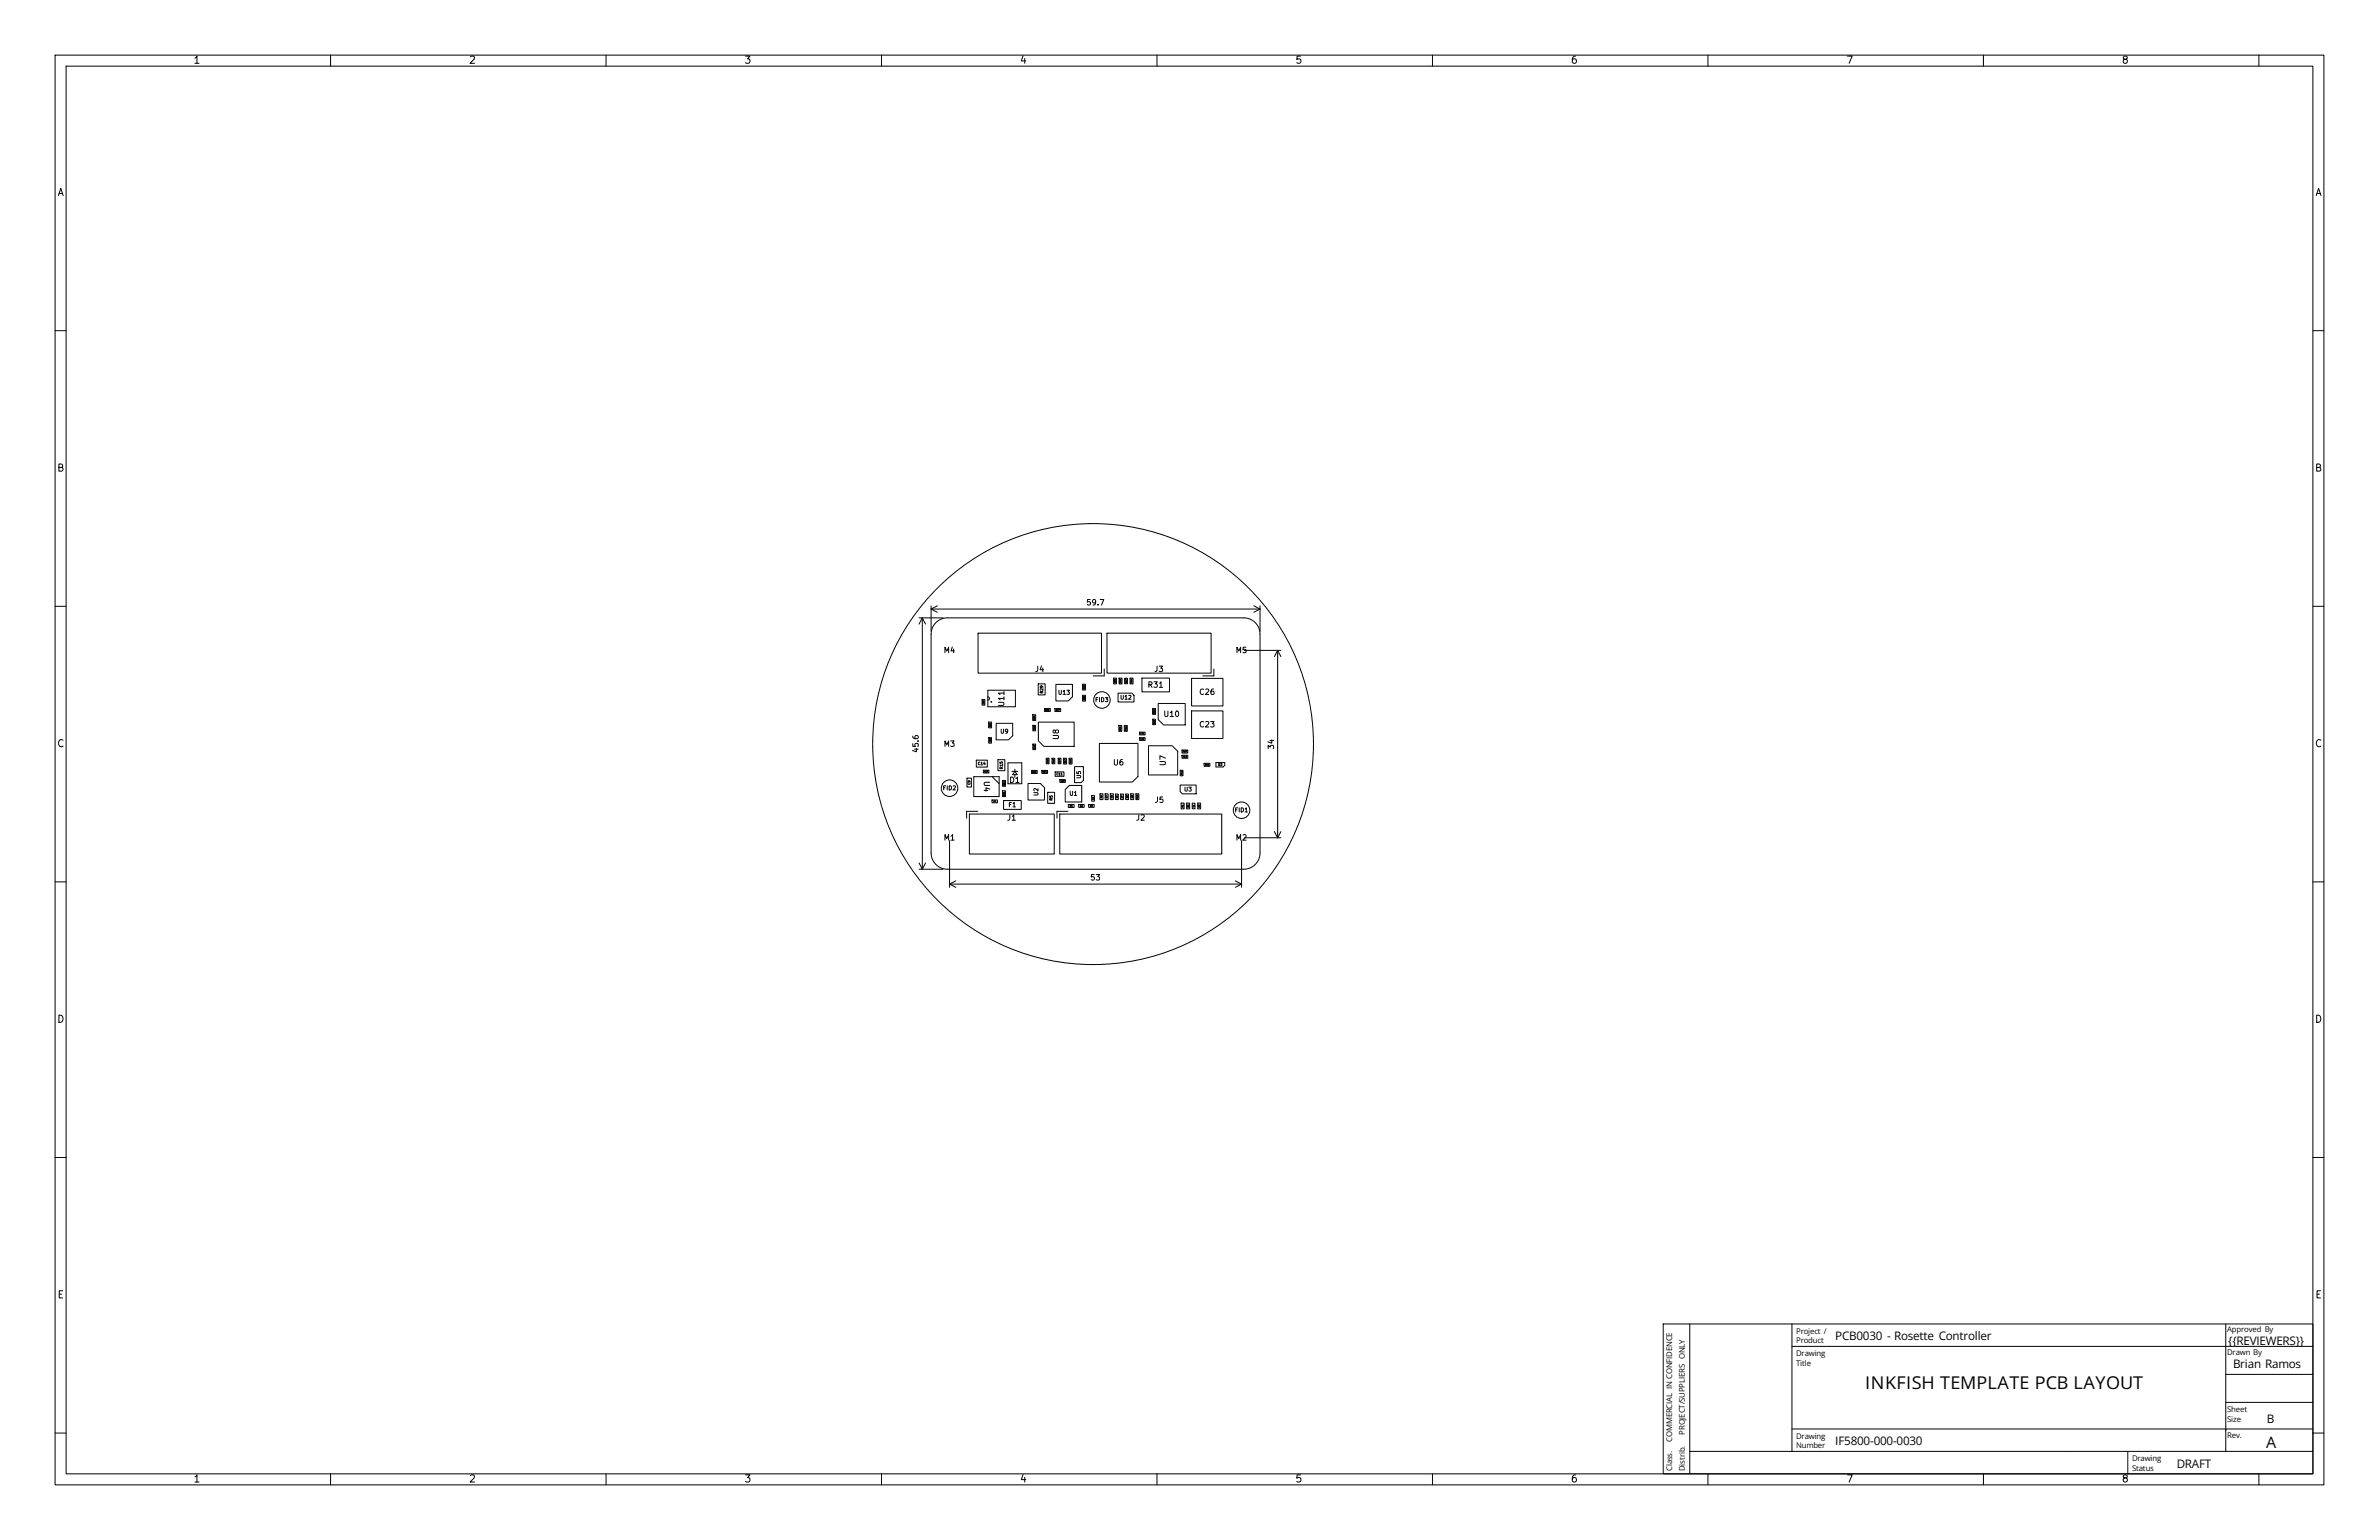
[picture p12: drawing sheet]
<svg xmlns="http://www.w3.org/2000/svg" width="432mm" height="279mm" viewBox="0 0 432 279" stroke-linecap="round" stroke-linejoin="round" font-family="sans-serif">
<defs><g id="words">
<text font-size="3.2" x="338.5" y="252">INKFISH TEMPLATE PCB LAYOUT</text>
<text font-size="2.8" x="411.3" y="262.7">A</text>
<g font-size="2.1">
<text x="333.1" y="243.2">PCB0030 - Rosette Controller</text>
<text x="404.4" y="243.9">{{REVIEWERS}}</text>
<text x="405.3" y="248.2">Brian Ramos</text>
<text x="333.1" y="262.2">IF5800-000-0030</text>
<text x="411.4" y="258.2">B</text>
<text x="395.1" y="266.3">DRAFT</text>
</g>
<g font-size="1.4">
<text x="326" y="242">Project /</text>
<text x="326" y="243.7">Product</text>
<text x="404.2" y="245.9">Drawn By</text>
<text x="404.2" y="241.6">Approved By</text>
<text x="326" y="246.1">Drawing</text>
<text x="326" y="247.8">Title</text>
<text x="404.2" y="256.2">Sheet</text>
<text x="404.2" y="257.9">Size</text>
<text x="303.5" y="261.5" transform="rotate(-90 303.5 261.5)">COMMERCIAL IN CONFIDENCE</text>
<text x="305.8" y="260.3" transform="rotate(-90 305.8 260.3)">PROJECT/SUPPLIERS ONLY</text>
<text x="326" y="261.1">Drawing</text>
<text x="326" y="262.8">Number</text>
<text x="404.2" y="260.9">Rev.</text>
<text x="303.5" y="266.9" transform="rotate(-90 303.5 266.9)">Class.</text>
<text x="305.8" y="266.9" transform="rotate(-90 305.8 266.9)">Distrib.</text>
<text x="387" y="265.1">Drawing</text>
<text x="387" y="266.8">Status</text>
</g>
<g font-size="1.3">
<text x="35" y="11.9">1</text>
<text x="85" y="11.9">2</text>
<text x="135" y="11.9">3</text>
<text x="185" y="11.9">4</text>
<text x="235" y="11.9">5</text>
<text x="285" y="11.9">6</text>
<text x="335" y="11.9">7</text>
<text x="385" y="11.9">8</text>
<text x="10.3" y="35.9">A</text>
<text x="420.1" y="35.9">A</text>
<text x="10.3" y="85.9">B</text>
<text x="420.1" y="85.9">B</text>
<text x="10.3" y="135.9">C</text>
<text x="420.1" y="135.9">C</text>
<text x="10.3" y="185.9">D</text>
<text x="420.1" y="185.9">D</text>
<text x="10.3" y="235.9">E</text>
<text x="420.1" y="235.9">E</text>
<text x="35" y="269.3">1</text>
<text x="85" y="269.3">2</text>
<text x="135" y="269.3">3</text>
<text x="185" y="269.3">4</text>
<text x="235" y="269.3">5</text>
<text x="285" y="269.3">6</text>
<text x="335" y="269.3">7</text>
<text x="385" y="269.3">8</text>
</g>
<g font-size="1">
<text x="197.1" y="110.1">59.7</text>
<text x="171.2" y="118.7">M4</text>
<text x="224.2" y="118.7">M5</text>
<text x="187.7" y="122.2">J4</text>
<text x="208.2" y="125">R31</text>
<text x="209.4" y="122.2">J3</text>
<text x="182.5" y="128.3" transform="rotate(-90 182.5 128.3)">U11</text>
<text x="211.1" y="130.3">U10</text>
<text x="217.5" y="126.3">C26</text>
<text x="167" y="136.7" transform="rotate(-90 167 136.7)">45.6</text>
<text x="171.2" y="135.7">M3</text>
<text x="192.4" y="134.3" transform="rotate(-90 192.4 134.3)">U8</text>
<text x="217.5" y="132.2">C23</text>
<text x="231.5" y="136.1" transform="rotate(-90 231.5 136.1)">34</text>
<text x="178.3" y="141.6" transform="rotate(90 178.3 141.6)">U4</text>
<text x="183.1" y="142.3">D1</text>
<text x="201.9" y="139.1">U6</text>
<text x="211.8" y="139.1" transform="rotate(-90 211.8 139.1)">U7</text>
<text x="182.7" y="149.1">J1</text>
<text x="206.1" y="149.1">J2</text>
<text x="209.5" y="145.9">J5</text>
<text x="171.2" y="152.7">M1</text>
<text x="224.2" y="152.7">M2</text>
<text x="197.8" y="160">53</text>
</g>
<g font-size=".8">
<text x="192" y="126.2">U13</text>
<text x="198.7" y="127.5">FID3</text>
<text x="181.5" y="133.3">U9</text>
<text x="171" y="143.5">FID2</text>
<text x="182.9" y="146.6">F1</text>
<text x="188.6" y="144.5" transform="rotate(-90 188.6 144.5)">U2</text>
<text x="194" y="144.5">U1</text>
<text x="224" y="147.5">FID1</text>
</g>
<g font-size=".7">
<text x="203.2" y="127.1">U12</text>
<text x="196.4" y="141.4" transform="rotate(-90 196.4 141.4)">U5</text>
<text x="214.8" y="143.8">U3</text>
</g>
<g font-size=".5">
<text x="189.4" y="125.9" transform="rotate(-90 189.4 125.9)">R29</text>
<text x="177.4" y="138.9">C14</text>
<text x="182.1" y="139.6" transform="rotate(-90 182.1 139.6)">R15</text>
<text x="191.2" y="145.3" transform="rotate(-90 191.2 145.3)">R5</text>
</g>
<g font-size=".4">
<text x="176.2" y="142.4" transform="rotate(-90 176.2 142.4)">C9</text>
<text x="191.7" y="140.7">C11</text>
<text x="221.1" y="139">D2</text>
</g>
<g font-size=".3">
<text x="196.9" y="125.1" transform="rotate(-90 196.9 125.1)">R30</text>
<text x="202.6" y="124" transform="rotate(-90 202.6 124)">R32</text>
<text x="203.6" y="124" transform="rotate(-90 203.6 124)">R33</text>
<text x="204.6" y="124" transform="rotate(-90 204.6 124)">C27</text>
<text x="205.6" y="124" transform="rotate(-90 205.6 124)">R34</text>
<text x="178.7" y="127.8" transform="rotate(-90 178.7 127.8)">C25</text>
<text x="179.9" y="131.9" transform="rotate(-90 179.9 131.9)">R23</text>
<text x="187.9" y="130.6" transform="rotate(-90 187.9 130.6)">R24</text>
<text x="189.7" y="129">R26</text>
<text x="191.6" y="129">R27</text>
<text x="196.9" y="127.1" transform="rotate(-90 196.9 127.1)">R28</text>
<text x="209.7" y="131.4" transform="rotate(-90 209.7 131.4)">C24</text>
<text x="209.7" y="129.5" transform="rotate(-90 209.7 129.5)">R25</text>
<text x="179.9" y="134.7" transform="rotate(-90 179.9 134.7)">C19</text>
<text x="187.9" y="135.9" transform="rotate(-90 187.9 135.9)">C18</text>
<text x="187.9" y="132.5" transform="rotate(-90 187.9 132.5)">C22</text>
<text x="203.5" y="132.6" transform="rotate(-90 203.5 132.6)">R21</text>
<text x="204.5" y="132.6" transform="rotate(-90 204.5 132.6)">R22</text>
<text x="206.9" y="134.3">C20</text>
<text x="206.9" y="133.3">C21</text>
<text x="214.7" y="136.5">R20</text>
<text x="214.7" y="137.5">R19</text>
<text x="178.6" y="140.2">C13</text>
<text x="182.4" y="142.5" transform="rotate(-90 182.4 142.5)">R12</text>
<text x="187.3" y="140.2">R13</text>
<text x="189.2" y="140.2">R14</text>
<text x="190.3" y="138.5" transform="rotate(-90 190.3 138.5)">C15</text>
<text x="191.4" y="138.5" transform="rotate(-90 191.4 138.5)">C16</text>
<text x="192.5" y="141.9">C10</text>
<text x="192.5" y="138.5" transform="rotate(-90 192.5 138.5)">C17</text>
<text x="193.5" y="138.5" transform="rotate(-90 193.5 138.5)">R17</text>
<text x="194.5" y="138.5" transform="rotate(-90 194.5 138.5)">R18</text>
<text x="214.7" y="140.7" transform="rotate(-90 214.7 140.7)">C12</text>
<text x="218.7" y="139">R16</text>
<text x="180.3" y="145.6">C4</text>
<text x="182.4" y="144.4" transform="rotate(-90 182.4 144.4)">R11</text>
<text x="194.1" y="146.4">R4</text>
<text x="196" y="146.4">C2</text>
<text x="197.8" y="146.4">C3</text>
<text x="198.6" y="145.1" transform="rotate(-90 198.6 145.1)">C5</text>
<text x="200.1" y="144.8" transform="rotate(-90 200.1 144.8)">R6</text>
<text x="201.1" y="144.8" transform="rotate(-90 201.1 144.8)">R7</text>
<text x="202" y="144.8" transform="rotate(-90 202 144.8)">R8</text>
<text x="202.9" y="144.8" transform="rotate(-90 202.9 144.8)">C6</text>
<text x="203.8" y="144.8" transform="rotate(-90 203.8 144.8)">C7</text>
<text x="204.8" y="144.8" transform="rotate(-90 204.8 144.8)">C8</text>
<text x="205.7" y="144.8" transform="rotate(-90 205.7 144.8)">R9</text>
<text x="206.6" y="145" transform="rotate(-90 206.6 145)">R10</text>
<text x="214.8" y="146.5" transform="rotate(-90 214.8 146.5)">R1</text>
<text x="215.8" y="146.5" transform="rotate(-90 215.8 146.5)">R2</text>
<text x="216.8" y="146.5" transform="rotate(-90 216.8 146.5)">C1</text>
<text x="217.8" y="146.5" transform="rotate(-90 217.8 146.5)">R3</text>
</g>
</g></defs>
<g fill="none" stroke="#000" stroke-width=".18">
<path d="M10 10h411.8v259.4h-411.8zM12 12h407.8v255.4h-407.8zM60 10v2M110 10v2M160 10v2M210 10v2M260 10v2M310 10v2M360 10v2M410 10v2M10 60h2M419.8 60h2"/>
<path d="M10 110h2M166.8 112.1h4.3M167.4 112.1v45.6M167.4 112.1l.6 1.1M167.4 112.1l-.6 1.1M169 109.9v4.7M169 110.5h59.7M169 110.5l1.1 .6M169.9 113a2.95 2.95 0 0 1 2.1-.9h53.8a2.95 2.95 0 0 1 2.9 3v39.7a2.95 2.95 0 0 1-3 2.9h-53.7a2.95 2.95 0 0 1-3-3v-39.6a2.95 2.95 0 0 1 .9-2.1zM170.1 109.9l-1.1 .6M177.5 114.9h22.4v7.2h-22.4zM200.9 114.9h18.9v7.2h-18.9z"/>
<path d="M225.8 118h6.7M227.6 109.9l1.1 .6M228.7 109.9v4.7M228.7 110.5l-1.1 .6M231.9 118v34M231.9 118l.6 1.1M231.9 118l-.6 1.1M419.8 110h2M177.2 137.9h2v1.3h-2zM178.3 126.9h.4v1h-.4zM178.5 139.7h1v.5h-1zM179.3 126.4l.3 .3-.3 .3"/>
<path d="M179.3 125.2h5v3h-5zM179.4 131h.6v1.1h-.6zM179.5 133.8h.5v1h-.5zM180.8 131.2h3v2.3l-.7 .7h-2.3zM181.1 137.8h1.3v2h-1.3zM183 138.4h2.5v3.8h-2.5zM183.7 139.9h1.1M184.2 139.9l.4 .6h-.8zM184.2 139.5v.4M187.2 139.8h1.1v.5h-1.1zM187.4 129.7h.6v1h-.6zM187.5 131.6h.5v1h-.5z"/>
<path d="M187.5 135h.5v1h-.5zM188.4 124.1h1.3v2h-1.3zM188.5 131h6.5v4.4h-5.5l-1-1zM189.1 139.8h1v.5h-1zM189.6 128.5h1v.6h-1zM189.9 137.6h.5v1h-.5zM191 137.6h.4v1h-.4zM191.5 128.5h1v.6h-1zM191.7 124.2h3v2.2l-.8 .8h-2.2zM192.1 137.6h.5v1h-.5zM193 137.6h.6v1h-.6zM194 137.6h.6v1h-.6z"/>
<path d="M195 139.1h1.6v2.5l-.4 .4h-1.2zM196.5 126.1h.5v1.1h-.5zM196.5 124.1h.5v1.1h-.5zM199.5 134.9h7v6l-1 1h-6zM200.4 121.4v1.2h-2M202.1 123h.6v1.1h-.6zM202.9 125.8h2.5l.4 .4v1.2h-2.9zM203.1 131.6h.5v1.1h-.5zM203.1 123h.6v1.1h-.6zM204.1 131.6h.5v1.1h-.5zM204.1 123.1h.5v1h-.5zM205.1 123h.6v1.1h-.6z"/>
<path d="M206.8 133.8h1v.5h-1zM206.8 132.8h1v.5h-1zM207.3 123h5v2.5h-5zM208.5 135.3h4.3l1 1v4.3h-5.3zM209.2 128.6h.5v1h-.5zM209.2 130.5h.5v1h-.5zM210.2 127.6h4.9v3.9h-3.9l-1-.9zM214.2 139.8h.5v1h-.5zM214.5 136.1h1.1v.5h-1.1zM214.5 137h1.1v.6h-1.1zM216.3 129h5.7v5h-5.7zM216.3 123.1h5.7v5h-5.7z"/>
<path d="M218.5 138.5h1.1v.5h-1.1zM220.3 121.4v1.2h-2M220.7 138.4h1.6v.5l-.3 .3h-1.3zM10 160h2M166.8 157.7h4.3M166.8 156.6l.6 1.1M168 156.6l-.6 1.1M172.3 152.5v8.5M173.5 159.8l-1.2 .6M175.5 141.2h.8v1.6h-.8zM176 147.7h15.3v7.2h-15.3zM176.8 140.9h4.5v3.6h-4.5z"/>
<path d="M177.4 147.2h-1.9v1.2M180.1 145.1h1v.5h-1zM180.1 140.9l1.2 1.3M182 141.6h.5v1.1h-.5zM182 143.5h.5v1h-.5zM182.2 145.2h3.2v1.6h-3.2zM184.2 140.5v.5M186.6 142.2h2.2l.8 .7v2.3h-3zM190.2 143.8h1.2v2h-1.2zM191.5 140.1h1.6v.8h-1.6zM192.3 147.7h29.4v7.2h-29.4zM192.4 141.5h1v.4h-1z"/>
<path d="M193.3 143.2l.8-.7h2.2v3h-3zM193.8 147.2h-2v1.2M193.9 146h1.1v.5h-1.1zM195.8 146h1v.5h-1zM197.6 146h1v.5h-1zM198.1 144.3h.6v1h-.6zM199.7 144h.5v1.1h-.5zM200.6 144h.5v1.1h-.5zM201.5 144h.6v1.1h-.6zM202.5 144.1h.5v1h-.5zM203.4 144.1h.5v1h-.5zM204.3 144.1h.5v1h-.5z"/>
<path d="M205.2 144h.6v1.1h-.6zM206.2 144h.5v1.1h-.5zM214.2 142.4h2.9v1.6h-2.5l-.4-.4zM214.4 145.7h.5v1.1h-.5zM215.4 145.7h.5v1.1h-.5zM216.4 145.7h.5v1h-.5zM217.4 145.7h.5v1.1h-.5zM224.2 159.8l1.1 .6M225.3 152.5v8.5M225.8 152h6.7M231.3 150.9l.6 1.1M232.5 150.9l-.6 1.1"/>
<path d="M419.8 160h2M172.3 160.4h53M172.3 160.4l1.2 .6M225.3 160.4l-1.1 .6M10 210h2M419.8 210h2M10 260h2M301.9 240.2h117.9v27.2h-117.9zM306.7 240.2v27.2M325.2 259.3h94.5M325.2 240.2v23.1M325.2 244.3h94.5"/>
<path d="M404 240.2v23.1M404 249.4h15.7M404 254.4h15.7M419.8 260h2M60 267.4v2M110 267.4v2M160 267.4v2M210 267.4v2M260 267.4v2M306.7 263.3h113M310 267.4v2M360 267.4v2"/>
<path d="M386.2 263.3v4.1M410 267.4v2"/>
<circle cx="179.9" cy="127.3" r=".08"/>
<circle cx="198.4" cy="135" r="40"/>
<circle cx="200" cy="127" r="1.5"/>
<circle cx="172.4" cy="143" r="1.5"/>
<circle cx="225.3" cy="147" r="1.5"/>
</g>
<use href="#words"/>
</svg>
